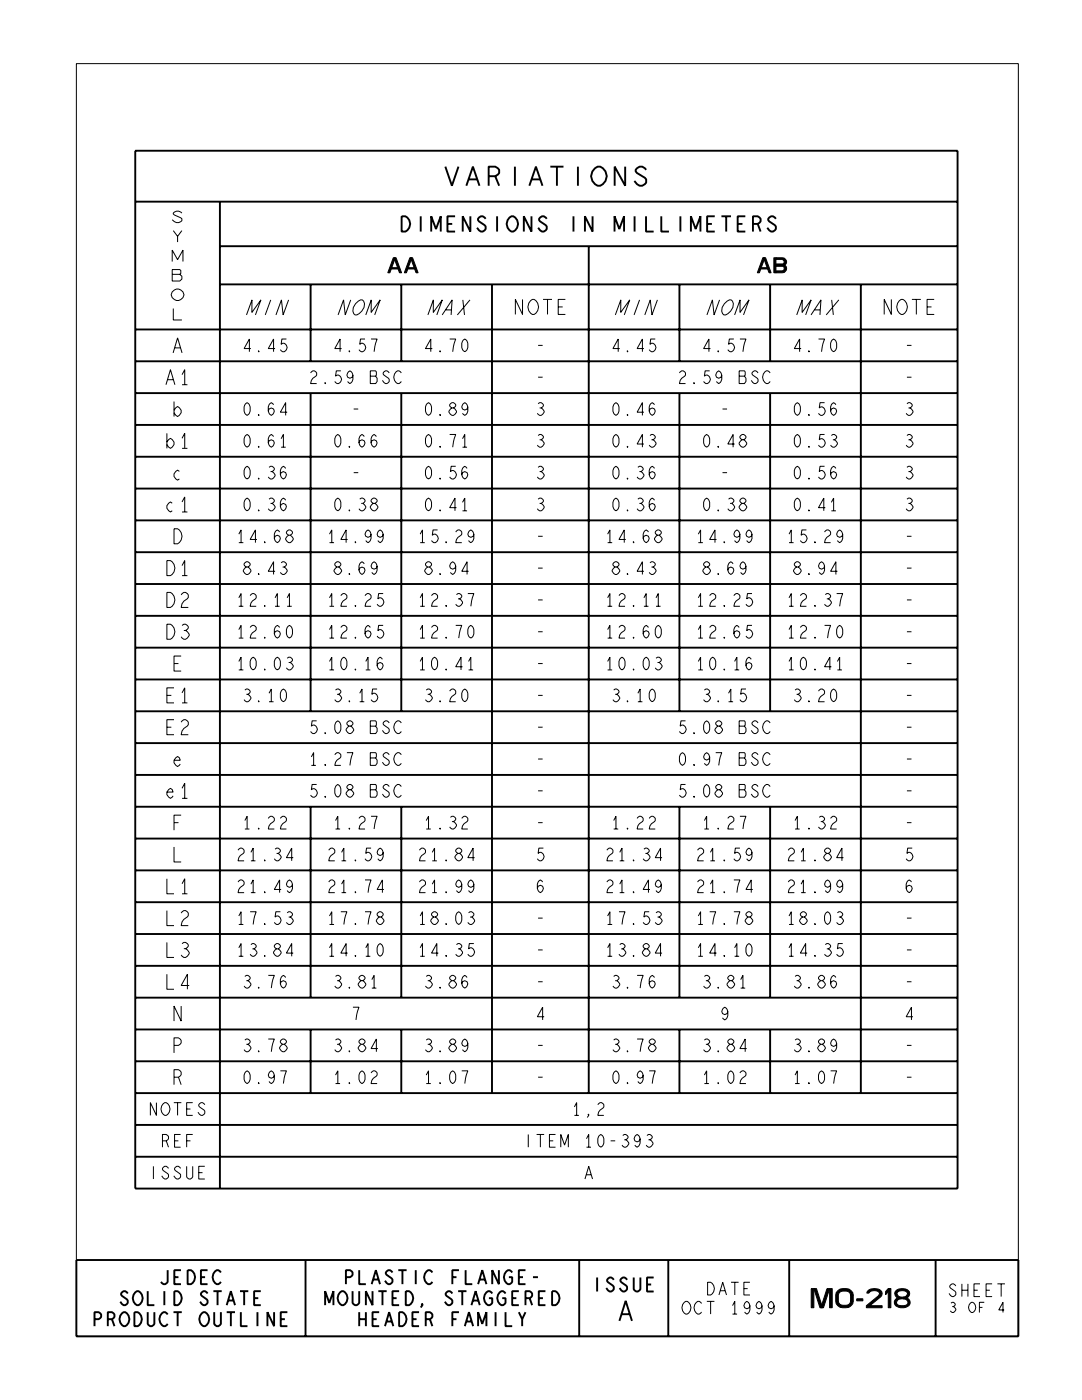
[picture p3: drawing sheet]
<svg xmlns="http://www.w3.org/2000/svg" width="216mm" height="279mm" viewBox="0 0 216 279" stroke-linecap="round" stroke-linejoin="round" font-family="sans-serif">
<g fill="none" stroke="#000" stroke-width=".38">
<path d="M27 30.1h164.1v207.1h-164.1zM88.9 33.3l1.3 3.8 1.3-3.8M93.1 37.1l1.3-3.8 1.3 3.8M93.6 35.8h1.5M97.5 35.2h1.3l.5-.4 .3-.3v-.6l-.8-.6h-1.3v3.8M98.8 35.2l.8 1.9M102.7 33.3v3.8M105.6 37.1l1.3-3.8 1.3 3.8M106.1 35.8h1.6M109.8 33.3h2.6M111.1 33.3v3.8M115.3 33.3v3.8"/>
<path d="M118.7 33.6l.5-.3a1.94 1.94 0 0 1 1.8 1.3 1.94 1.94 0 0 1-.7 2.2l-.5 .3a1.94 1.94 0 0 1-1.8-1.4 1.94 1.94 0 0 1 .7-2.1zM124.7 33.3v3.8l-2-3.8v3.8M128.9 33.9a1.09 1.09 0 0 0-1.1-.7 1.09 1.09 0 0 0-1 1l2.1 1.6a1.07 1.07 0 0 1-.5 1.2 1.07 1.07 0 0 1-1.3-.2l-.5-.7M27 40.2h164.1M43.9 49.1h147.2M43.9 56.8h147.2M43.9 40.2v197M62 56.8v15.3M80.1 56.8v15.3M80.1 43.2a1.53 1.53 0 0 1 1.8 1.5 1.53 1.53 0 0 1-1.8 1.5zM83.9 43.2v3M86 46.2v-3l1 2.5 .9-2.5v3"/>
<path d="M89.3 44.7h.9M90.8 43.2h-1.5v3h1.5M93.9 43.2v3l-1.6-3v3M96.9 43.7l-.6-.5a.78 .78 0 0 0-.9 .7l1.3 1 .2 .3v.5l-.6 .5h-.3l-.8-.7M98.2 56.8v161.4M99.2 43.2v3M101.7 43.4l.3-.2a1.57 1.57 0 0 1 1.4 1.1 1.57 1.57 0 0 1-.6 1.7l-.4 .2a1.57 1.57 0 0 1-1.3-1.1 1.57 1.57 0 0 1 .6-1.7zM106 43.2v3l-1.5-3v3M109.1 43.7l-.6-.5a.78 .78 0 0 0-.9 .7l1.3 1 .2 .3v.5l-.6 .5h-.4l-.7-.7M114.4 43.2v3M117.5 49.1v169.1M118.2 43.2v3l-1.5-3v3"/>
<path d="M122.6 46.2v-3l1 2.5 .9-2.5v3M126.6 43.2v3M128.9 43.2v3h1.5M132 43.2v3h1.5M135.6 56.8v15.3M135.8 43.2v3M137.9 46.2v-3l.9 2.5 1-2.5v3M141.1 44.7h1M142.6 43.2h-1.5v3h1.5M144 43.2h1.9M144.9 43.2v3M147.2 44.7h.9"/>
<path d="M148.7 43.2h-1.5v3h1.5M150.2 44.7h1l.4-.3 .2-.2v-.5l-.2-.3-.4-.2h-1v3M151.2 44.7l.6 1.5M153.7 56.8v15.3M154.8 43.7l-.6-.5a.78 .78 0 0 0-.9 .7l1.3 1 .2 .3v.5l-.6 .5h-.3l-.8-.7M171.8 56.8v161.4M27 65.8h164.1M27 72.1h164.1M27 78.5h164.1M62 78.5v63.5M80.1 78.5v63.5M135.6 78.5v63.5"/>
<path d="M153.7 78.5v63.5M27 84.8h164.1M27 91.2h164.1M27 97.5h164.1M27 103.9h164.1M27 110.2h164.1M27 116.6h164.1M27 122.9h164.1M27 129.3h164.1M27 135.6h164.1M27 142h164.1M27 148.3h164.1"/>
<path d="M27 154.7h164.1M27 161h164.1M27 167.4h164.1M27 173.7h164.1M62 161v38.1M80.1 161v38.1M135.6 161v38.1M153.7 161v38.1M27 180.1h164.1M27 186.4h164.1M27 192.8h164.1M27 199.1h164.1"/>
<path d="M27 205.5h164.1M27 211.8h164.1M27 218.2h164.1M62 205.5v12.7M80.1 205.5v12.7M135.6 205.5v12.7M153.7 205.5v12.7M27 224.5h164.1M27 230.9h164.1M15.2 251.5h188v15.2h-188zM25.5 258.2l-.5-.5a.7 .7 0 0 0-.8 .7l.5 .4a.94 .94 0 0 1 .6 1.4l-.3 .3h-.3l-.7-.7M27 257.9l.3-.2a1.42 1.42 0 0 1 1.2 1.4 1.42 1.42 0 0 1-1.2 1.4 1.6 1.6 0 0 1-.3-2.6z"/>
<path d="M29.5 257.7v2.8h1.3M32.8 257.7v2.8M33.5 253.5v2.3l-.5 .5h-.4l-.5-.5M34.8 257.7a1.27 1.27 0 0 1 1.5 1.4 1.27 1.27 0 0 1-1.5 1.4zM34.8 254.9h.8M36.1 253.5h-1.3v2.8h1.3M37.4 253.5a1.4 1.4 0 0 1 1.4 2.1l-.7 .7h-.7zM40.1 254.9h.8M41.4 253.5h-1.3v2.8h1.3M41.4 258.2l-.5-.5a.7 .7 0 0 0-.8 .7l.5 .4a.94 .94 0 0 1 .7 1.4l-.4 .3a1.05 1.05 0 0 1-1-.7M42.6 257.7h1.6M43.4 257.7v2.8"/>
<path d="M44.1 254l-.5-.5a1.42 1.42 0 0 0-1.2 1.4 1.42 1.42 0 0 0 1.2 1.4l.5-.5M45.6 259.5h1M47.9 257.7h1.6M48.7 257.7v2.8M50.7 259.1h.8M52 257.7h-1.3v2.8h1.3M61 251.5v15.2M67.9 257.9l.3-.2a1.42 1.42 0 0 1 1.2 1.4 1.42 1.42 0 0 1-1.2 1.4 1.6 1.6 0 0 1-.3-2.6zM69 254.9h.9l.3-.2 .1-.3v-.4l-.1-.3-.3-.2h-.9v2.8M70.3 257.7v2.3l.5 .5h.4l.5-.5v-2.3M71.7 253.5v2.8h1.3M74.2 256.3l.8-2.8 .8 2.8"/>
<path d="M74.3 257.7v2.8l-1.3-2.8v2.8M74.5 255.4h1M75.5 257.7h1.7M76.3 257.7v2.8M78.3 254l-.5-.5a.7 .7 0 0 0-.8 .7l.5 .5a.94 .94 0 0 1 .6 1.4l-.3 .2a1.05 1.05 0 0 1-1-.7M78.3 259.1h.8M79.5 253.5h1.6M79.6 257.7h-1.3v2.8h1.3M80.3 253.5v2.8M81 257.7a1.27 1.27 0 0 1 1.5 1.4 1.27 1.27 0 0 1-1.5 1.4zM83 253.5v2.8M86.3 254l-.5-.5a1.42 1.42 0 0 0-1.2 1.4 1.42 1.42 0 0 0 1.2 1.4l.5-.5"/>
<path d="M90.3 258.2l-.5-.5a.7 .7 0 0 0-.9 .7l.5 .4a.94 .94 0 0 1 .7 1.4l-.3 .3h-.4l-.6-.7M90.3 254.9h.8M91.4 257.7h1.7M91.6 253.5h-1.3v2.8M92.2 257.7v2.8M92.9 253.5v2.8h1.3M94.4 259.5h1M95.4 256.3l.8-2.8 .9 2.8M95.7 255.4h1M98.2 258.2l-.5-.5a1.42 1.42 0 0 0-1.2 1.4 1.42 1.42 0 0 0 1.2 1.4l.5-.5v-.9h-.6M99.5 253.5v2.8l-1.3-2.8v2.8M100.9 258.2l-.5-.5a1.42 1.42 0 0 0-1.2 1.4 1.42 1.42 0 0 0 1.2 1.4l.5-.5v-.9h-.7"/>
<path d="M102.2 254l-.5-.5a1.42 1.42 0 0 0-1.2 1.4 1.42 1.42 0 0 0 1.2 1.4l.5-.5v-.9h-.7M102.2 259.1h.8M103.5 257.7h-1.3v2.8h1.3M103.5 254.9h.9M104.9 253.5h-1.4v2.8h1.4M104.9 259.1h.8l.3-.3 .2-.2v-.4l-.2-.3-.3-.2h-.8v2.8M105.7 259.1l.5 1.4M106.3 254.9h1M107.5 259.1h.8M108.8 257.7h-1.3v2.8h1.3M110.2 257.7a1.27 1.27 0 0 1 1.5 1.4 1.27 1.27 0 0 1-1.5 1.4zM115.6 251.5v15.2"/>
<path d="M119.2 255v2.7M122.5 255.4l-.5-.4a.7 .7 0 0 0-.9 .7l.5 .4a.94 .94 0 0 1 .7 1.4l-.3 .2a1.05 1.05 0 0 1-1-.7M125.1 255.4l-.5-.4a.7 .7 0 0 0-.8 .7l.5 .4a.94 .94 0 0 1 .7 1.4l-.4 .2a1.05 1.05 0 0 1-1-.7M126.5 255v2.3l.4 .4h.4l.5-.4v-2.3M129.1 256.3h.8M130.4 255h-1.3v2.7h1.3M133.4 251.5v15.2M157.5 251.5v15.2M186.7 251.5v15.2M18.9 263.3h.8l.3-.3 .2-.2v-.5l-.2-.2-.3-.2h-.8v2.8M21.5 263.3h.8l.4-.3 .1-.2v-.5l-.1-.2-.4-.2h-.8v2.8M22.3 263.3l.5 1.4"/>
<path d="M24.3 262.1l.4-.2a1.42 1.42 0 0 1 1.1 1.4 1.42 1.42 0 0 1-1.1 1.4 1.6 1.6 0 0 1-.4-2.6zM26.8 261.9a1.27 1.27 0 0 1 1.5 1.4 1.27 1.27 0 0 1-1.5 1.4zM29.5 261.9v2.3l.5 .5h.3l.5-.5v-2.3M33.5 262.3l-.5-.4a1.42 1.42 0 0 0-1.2 1.4 1.42 1.42 0 0 0 1.2 1.4l.5-.5M34.6 261.9h1.7M35.4 261.9v2.8M40.3 262.1l.3-.2a1.42 1.42 0 0 1 1.2 1.4 1.42 1.42 0 0 1-1.2 1.4 1.6 1.6 0 0 1-.3-2.6zM42.7 261.9v2.3l.5 .5h.4l.5-.5v-2.3M45.2 260.5l.9-2.8 .8 2.8M45.2 261.9h1.7M46.1 261.9v2.8M48.1 261.9v2.8h1.3"/>
<path d="M51.4 261.9v2.8M54.7 261.9v2.8l-1.3-2.8v2.8M56 263.3h.8M57.3 261.9h-1.3v2.8h1.3M64.9 260.5v-2.8l.8 2.3 .8-2.3v2.8M71.7 263.3h1.3M71.7 261.9v2.8M73 261.9v2.8M74.3 263.3h.9M75.7 261.9h-1.4v2.8h1.4M76.8 264.7l.8-2.8 .9 2.8M77.2 263.7h.9"/>
<path d="M79.6 261.9a1.27 1.27 0 0 1 1.5 1.4 1.27 1.27 0 0 1-1.5 1.4zM82.3 263.3h.8M83.6 261.9h-1.3v2.8h1.3M84.3 260.5l-.2-.3h.2v.3l-.3 .4M84.9 263.3h.9l.3-.3 .2-.2v-.5l-.2-.2-.3-.2h-.9v2.8M85.8 263.3l.5 1.4M90.3 263.3h.8M91.6 261.9h-1.3v2.8M92.7 264.7l.9-2.8 .8 2.8M93.1 263.7h1M94.1 260.5l.8-2.8 .8 2.8M95.4 264.7v-2.8l.8 2.3 .9-2.3v2.8"/>
<path d="M98.9 261.9v2.8M100.9 261.9v2.8h1.3M103.5 261.9l.7 1.4v1.4M104.9 261.9l-.7 1.4M123.6 263.6l1.2-4 1.3 4M124.1 262.3h1.5"/>
</g>
<g fill="none" stroke="#000" stroke-width=".2">
<path d="M15.2 12.7h188v254h-188zM34.4 52.2v-2.3l1 1.9 1.1-1.9v2.3M34.4 53.8h1.5l.2 .2v.6l-.2 .2 .4 .3v.6l-.4 .4h-1.5zM34.4 58.3a1.22 1.22 0 0 1 1.6-.5 1.22 1.22 0 0 1 .5 1.6 1.22 1.22 0 0 1-1.6 .5 1.22 1.22 0 0 1-.5-1.6zM34.4 54.8h1.5M34.6 46l.8 1.2v1.1M36.3 42.5a.98 .98 0 0 0-1.7 .2l1.5 .8 .2 .2v.3a1.19 1.19 0 0 1-1.9-.1M36.3 46l-.9 1.2M54 59.8l-1.1 3M57.6 59.8l-1.1 3-.3-3-1.1 3M70 59.8l-1.1 3-.3-3-1.1 3M92.4 59.8l.3 3"/>
<path d="M93.8 59.8l-2.5 3M104.3 59.8v3l-1.5-3v3M108.4 59.8h1.7M109.2 59.8v3M112.8 59.8h-1.4v3h1.4M127.6 59.8l-1.1 3M131.2 59.8l-1.1 3-.3-3-1.1 3M143.6 59.8l-1.1 3-.3-3-1.1 3M165.9 59.8l.4 3M167.4 59.8l-2.5 3M177.9 59.8v3l-1.5-3v3M182 59.8h1.7"/>
<path d="M182.8 59.8v3M186.4 59.8h-1.4v3h1.4M33.1 76.8l.9-3 .9 3M33.5 75.8h1M34.5 70.4l.9-3 .9 3M34.6 61.6v2.3h1.7M34.9 69.4h1.1M36.3 74.8l.6-1v3M36.3 76.8h1.1M49.2 62.8l1.1-3v2.5l1.8-2.5-1.1 3M50.1 69.6h-1.4l1.1-1.9v2.5M51.6 70l.1 .2h-.1z"/>
<path d="M54.9 69.6h-1.4l1.1-1.9v2.5M57.2 67.7h-1l-.1 1 .3-.2a.85 .85 0 0 1 .9 .9 .85 .85 0 0 1-.9 .8l-.5-.4M62 74.4l.4-.4h.3l.5 .4a.98 .98 0 0 1-.8 1.1l-.3 .4-.1 .6h1.2M64.8 76.3l.2 .2h-.2zM68 74h-.9l-.1 1.1 .3-.2a.85 .85 0 0 1 .9 .8 .85 .85 0 0 1-.9 .8l-.5-.4M68.2 69.6h-1.4l1.1-1.9v2.5M69.7 70l.1 .2h-.1zM70.4 74.9l-.1 .4-.5 .2-.4-.2a.92 .92 0 0 1 .4-1.3l.3 .2a1.61 1.61 0 0 1-.3 2.3l-.4-.4M71 60.6a1.78 1.78 0 0 1 1.3-.8l.3 .3a2.11 2.11 0 0 1-1.8 2.7 1.32 1.32 0 0 1-.3-1.5zM72.8 67.7h-.9l-.1 1 .3-.2a.85 .85 0 0 1 .9 .9 .85 .85 0 0 1-.9 .8l-.5-.4M73 62.8l1.1-3v2.5l1.8-2.5-1.1 3M73.9 74h1l.2 .2v.7l-.2 .2 .3 .4v.6l-.3 .4h-1z"/>
<path d="M73.9 75.1h1M74 67.7h1.2l-.6 2.5M77.7 74.4l-.5-.4a.63 .63 0 0 0-.7 .6l1 .9 .2 .6-.5 .4h-.3l-.6-.6M80.1 74.4l-.5-.4a1.29 1.29 0 0 0-1 1.3 1.29 1.29 0 0 0 1 1.2l.5-.4M85.4 62.8l1.1-3v2.5l1.8-2.5-1.1 3M86.3 69.6h-1.4l1.1-1.9v2.5M87.8 70l.1 .2h-.1zM88.2 62.8l2-3-.2 3M89 61.8h1M89.7 67.7h1.2l-.6 2.5M92.4 67.9l.3-.2 .3 .2a1.61 1.61 0 0 1-.3 2.3l-.3-.2a1.76 1.76 0 0 1 0-2.1zM105.9 60l.3-.2a1.52 1.52 0 0 1 .9 2.5l-.5 .5a1.52 1.52 0 0 1-.9-2.5z"/>
<path d="M107.4 68.9h.9M107.4 75.3h.9M111.4 61.3h.9M122.8 62.8l1.1-3v2.5l1.8-2.5-1.1 3M123.7 69.6h-1.4l1.1-1.9v2.5M125.2 70l.1 .2h-.1zM128.5 69.6h-1.4l1.1-1.9v2.5M130.7 67.7h-.9l-.1 1 .3-.2a.85 .85 0 0 1 .9 .9 .85 .85 0 0 1-.9 .8l-.5-.4M135.6 74.4l.4-.4h.3l.5 .4a.98 .98 0 0 1-.8 1.1l-.3 .4-.1 .6h1.2M138.4 76.3l.2 .2h-.2zM141.6 74h-.9l-.1 1.1 .3-.2a.85 .85 0 0 1 .9 .8 .85 .85 0 0 1-.9 .8l-.5-.4M141.8 69.6h-1.4l1.1-1.9v2.5"/>
<path d="M143.3 70l.1 .2h-.1zM144 74.9l-.1 .4-.5 .2-.4-.2a.92 .92 0 0 1 .4-1.3l.3 .2a1.61 1.61 0 0 1-.3 2.3l-.4-.4M144.6 60.6a1.78 1.78 0 0 1 1.3-.8l.3 .3a2.11 2.11 0 0 1-1.8 2.7 1.32 1.32 0 0 1-.3-1.5zM146.4 67.7h-.9l-.1 1 .3-.2a.85 .85 0 0 1 .9 .9 .85 .85 0 0 1-.9 .8l-.5-.4M146.6 62.8l1.1-3v2.5l1.8-2.5-1.1 3M147.5 74h1l.2 .2v.7l-.2 .2 .3 .4v.6l-.3 .4h-1zM147.5 75.1h1M147.6 67.7h1.2l-.6 2.5M151.3 74.4l-.5-.4a.63 .63 0 0 0-.7 .6l1 .9 .2 .6-.5 .4h-.3l-.6-.6M153.7 74.4l-.5-.4a1.29 1.29 0 0 0-1.1 1.3 1.29 1.29 0 0 0 1.1 1.2l.5-.4M159 62.8l1.1-3v2.5l1.8-2.5-1.1 3M159.9 69.6h-1.4l1.1-1.9v2.5"/>
<path d="M161.4 70l.1 .2h-.1zM161.8 62.8l2-3-.2 3M162.6 61.8h1M163.3 67.7h1.2l-.6 2.5M166 67.9l.3-.2 .3 .2a1.61 1.61 0 0 1-.3 2.3l-.3-.2a1.76 1.76 0 0 1 0-2.1zM179.5 60l.3-.2a1.52 1.52 0 0 1 .9 2.5l-.5 .5a1.52 1.52 0 0 1-1.1-2.3zM181 68.9h.9M181 75.3h.9M185 61.3h.9M33.3 88.2l.7-.7 .7 .7v.5l-.7 .8-.7-.8M33.3 86.5v3M34.7 81.9l.7-.8 .7 .8v.5l-.7 .7-.7-.7"/>
<path d="M34.7 80.1v3M35.8 94.1l-.4-.3-.7 .8v.5l.4 .5 .3 .2 .4-.2M36.3 87.5l.6-1v3M36.3 89.5h1.1M49 80.6l.3-.2 .3 .2a1.61 1.61 0 0 1-.3 2.3l-.3-.2a1.76 1.76 0 0 1 0-2.1zM49 86.9l.3-.2 .3 .2a1.61 1.61 0 0 1-.3 2.3l-.3-.2a1.76 1.76 0 0 1 0-2.1zM49 93.3l.3-.2 .3 .2a1.61 1.61 0 0 1-.3 2.3l-.3-.2a1.76 1.76 0 0 1 0-2.1zM49 99.6l.3-.2 .3 .2a1.61 1.61 0 0 1-.3 2.3l-.3-.2a1.76 1.76 0 0 1 0-2.1zM51.6 82.7l.1 .2h-.1zM51.6 89l.1 .2h-.1zM51.6 95.4l.1 .2h-.1zM53.7 93.3l.3-.2a.63 .63 0 0 1 .7 .6l-.4 .4a.71 .71 0 0 1 .4 1.1 .71 .71 0 0 1-1.2 0"/>
<path d="M53.7 99.6l.3-.2a.63 .63 0 0 1 .7 .6l-.4 .5 .6 .6v.2a.71 .71 0 0 1-.6 .6 .71 .71 0 0 1-.8-.4M54 94.1h.3M54.6 80.8l-.5-.4-.3 .2a1.61 1.61 0 0 0 .3 2.3 .92 .92 0 0 0 .5-1.3l-.5-.2-.4 .2-.2 .5M54.6 87.1l-.5-.4-.3 .2a1.61 1.61 0 0 0 .3 2.3 .92 .92 0 0 0 .5-1.2l-.5-.2-.4 .2-.2 .4M56.1 87.6l.4-.9v2.5M56.1 89.2h.9M57 93.5l-.5-.4-.3 .2a1.61 1.61 0 0 0 .3 2.3 .92 .92 0 0 0 .5-1.3l-.5-.2-.4 .2-.2 .5M57 99.8l-.5-.4-.3 .2a1.61 1.61 0 0 0 .3 2.3 .92 .92 0 0 0 .5-1.2l-.5-.2-.4 .2-.2 .4M57.3 82.3h-1.4l1.1-1.9v2.5M67.1 86.9l.3-.2 .3 .2a1.61 1.61 0 0 1-.3 2.3l-.3-.2a1.76 1.76 0 0 1 0-2.1zM67.1 99.6l.3-.2 .3 .2a1.61 1.61 0 0 1-.3 2.3l-.3-.2a1.76 1.76 0 0 1 0-2.1zM69.7 89l.1 .2h-.1z"/>
<path d="M70.6 81.6h.9M70.6 94.3h.9M71.8 99.6l.3-.2a.63 .63 0 0 1 .7 .6l-.4 .5 .6 .6v.2a.71 .71 0 0 1-.6 .6 .71 .71 0 0 1-.8-.4M72.7 87.1l-.5-.4-.3 .2a1.61 1.61 0 0 0 .3 2.3 .92 .92 0 0 0 .5-1.2l-.5-.2-.4 .2-.2 .4M75.1 87.1l-.5-.4-.3 .2a1.61 1.61 0 0 0 .3 2.3 .92 .92 0 0 0 .5-1.2l-.5-.2-.4 .2-.2 .4M85.2 80.6l.3-.2 .3 .2a1.61 1.61 0 0 1-.3 2.3l-.3-.2a1.76 1.76 0 0 1 0-2.1zM85.2 86.9l.3-.2 .3 .2a1.61 1.61 0 0 1-.3 2.3l-.3-.2a1.76 1.76 0 0 1 0-2.1zM85.2 93.3l.3-.2 .3 .2a1.61 1.61 0 0 1-.3 2.3l-.3-.2a1.76 1.76 0 0 1 0-2.1zM85.2 99.6l.3-.2 .3 .2a1.61 1.61 0 0 1-.3 2.3l-.3-.2a1.76 1.76 0 0 1 0-2.1zM87.8 82.7l.1 .2h-.1zM87.8 89l.1 .2h-.1zM87.8 95.4l.1 .2h-.1z"/>
<path d="M89.7 86.7h1.2l-.6 2.5M90.2 81.4l-.5-.4a.63 .63 0 0 1 .8-.6l.4 .4v.2l-.4 .4M90.9 93.1h-.9l-.1 1 .3-.2a.85 .85 0 0 1 .9 .9 .85 .85 0 0 1-.9 .8l-.5-.4M92.3 87.6l.4-.9v2.5M92.3 89.2h.9M93.2 93.5l-.5-.4-.3 .2a1.61 1.61 0 0 0 .3 2.3 .92 .92 0 0 0 .5-1.3l-.5-.2-.4 .2-.2 .5M93.3 81.2l-.1 .4-.5 .2-.4-.2a.92 .92 0 0 1 .4-1.2l.3 .2a1.61 1.61 0 0 1-.3 2.3l-.4-.4M107.4 80.6l.3-.2a.63 .63 0 0 1 .7 .6l-.4 .4 .6 .7a.87 .87 0 0 1-.9 .8l-.5-.4M107.4 86.9l.3-.2a.63 .63 0 0 1 .7 .6l-.4 .5a.71 .71 0 0 1 .4 1.1 .71 .71 0 0 1-1.2-.1M107.4 93.3l.3-.2a.63 .63 0 0 1 .7 .6l-.4 .4a.71 .71 0 0 1 .4 1.1 .71 .71 0 0 1-1.2 0M107.4 99.6l.3-.2a.63 .63 0 0 1 .7 .6l-.4 .5 .6 .6v.2a.71 .71 0 0 1-.6 .6 .71 .71 0 0 1-.8-.4M107.7 81.4h.3"/>
<path d="M107.7 87.8h.3M107.7 94.1h.3M122.6 80.6l.3-.2 .3 .2a1.61 1.61 0 0 1-.3 2.3l-.3-.2a1.76 1.76 0 0 1 0-2.1zM122.6 86.9l.3-.2 .3 .2a1.61 1.61 0 0 1-.3 2.3l-.3-.2a1.76 1.76 0 0 1 0-2.1zM122.6 93.3l.3-.2 .3 .2a1.61 1.61 0 0 1-.3 2.3l-.3-.2a1.76 1.76 0 0 1 0-2.1zM122.6 99.6l.3-.2 .3 .2a1.61 1.61 0 0 1-.3 2.3l-.3-.2a1.76 1.76 0 0 1 0-2.1zM125.2 82.7l.1 .2h-.1zM125.2 89l.1 .2h-.1zM125.2 95.4l.1 .2h-.1zM127.3 93.3l.3-.2a.63 .63 0 0 1 .7 .6l-.4 .4a.71 .71 0 0 1 .4 1.1 .71 .71 0 0 1-1.2 0M127.3 99.6l.3-.2a.63 .63 0 0 1 .7 .6l-.4 .5 .6 .6v.2a.71 .71 0 0 1-.6 .6 .71 .71 0 0 1-.8-.4M127.6 94.1h.3"/>
<path d="M128.5 82.3h-1.4l1.1-1.9v2.5M128.5 88.6h-1.4l1.1-1.9v2.5M129.7 86.9l.3-.2a.63 .63 0 0 1 .7 .6l-.4 .5a.71 .71 0 0 1 .4 1.1 .71 .71 0 0 1-1.2-.1M130 87.8h.3M130.6 80.8l-.5-.4-.3 .2a1.61 1.61 0 0 0 .3 2.3 .92 .92 0 0 0 .5-1.3l-.5-.2-.4 .2-.2 .5M130.6 93.5l-.5-.4-.3 .2a1.61 1.61 0 0 0 .3 2.3 .92 .92 0 0 0 .5-1.3l-.5-.2-.4 .2-.2 .5M130.6 99.8l-.5-.4-.3 .2a1.61 1.61 0 0 0 .3 2.3 .92 .92 0 0 0 .5-1.2l-.5-.2-.4 .2-.2 .4M140.7 86.9l.3-.2 .3 .2a1.61 1.61 0 0 1-.3 2.3l-.3-.2a1.76 1.76 0 0 1 0-2.1zM140.7 99.6l.3-.2 .3 .2a1.61 1.61 0 0 1-.3 2.3l-.3-.2a1.76 1.76 0 0 1 0-2.1zM143.3 89l.1 .2h-.1zM144.2 81.6h.9M144.2 94.3h.9"/>
<path d="M145.4 99.6l.3-.2a.63 .63 0 0 1 .7 .6l-.4 .5 .6 .6v.2a.71 .71 0 0 1-.6 .6 .71 .71 0 0 1-.8-.4M146.6 88.6h-1.4l1.1-1.9v2.5M148.1 87.8l-.5-.5a.63 .63 0 0 1 .8-.6l.4 .4v.2l-.4 .5M158.8 80.6l.3-.2 .3 .2a1.61 1.61 0 0 1-.3 2.3l-.3-.2a1.76 1.76 0 0 1 0-2.1zM158.8 86.9l.3-.2 .3 .2a1.61 1.61 0 0 1-.3 2.3l-.3-.2a1.76 1.76 0 0 1 0-2.1zM158.8 93.3l.3-.2 .3 .2a1.61 1.61 0 0 1-.3 2.3l-.3-.2a1.76 1.76 0 0 1 0-2.1zM158.8 99.6l.3-.2 .3 .2a1.61 1.61 0 0 1-.3 2.3l-.3-.2a1.76 1.76 0 0 1 0-2.1zM161.4 82.7l.1 .2h-.1zM161.4 89l.1 .2h-.1zM161.4 95.4l.1 .2h-.1zM164.5 80.4h-.9l-.1 1 .3-.2a.85 .85 0 0 1 .9 .9 .85 .85 0 0 1-.9 .8l-.5-.4M164.5 86.7h-.9l-.1 1.1 .3-.2a.85 .85 0 0 1 .9 .8 .85 .85 0 0 1-.9 .8l-.5-.4"/>
<path d="M164.5 93.1h-.9l-.1 1 .3-.2a.85 .85 0 0 1 .9 .9 .85 .85 0 0 1-.9 .8l-.5-.4M165.9 86.9l.3-.2a.63 .63 0 0 1 .7 .6l-.4 .5a.71 .71 0 0 1 .4 1.1 .71 .71 0 0 1-1.2-.1M166.2 87.8h.3M166.8 80.8l-.5-.4-.3 .2a1.61 1.61 0 0 0 .3 2.3 .92 .92 0 0 0 .5-1.3l-.5-.2-.4 .2-.2 .5M166.8 93.5l-.5-.4-.3 .2a1.61 1.61 0 0 0 .3 2.3 .92 .92 0 0 0 .5-1.3l-.5-.2-.4 .2-.2 .5M181 80.6l.3-.2a.63 .63 0 0 1 .7 .6l-.4 .4 .6 .7a.87 .87 0 0 1-.9 .8l-.5-.4M181 86.9l.3-.2a.63 .63 0 0 1 .7 .6l-.4 .5a.71 .71 0 0 1 .4 1.1 .71 .71 0 0 1-1.2-.1M181 93.3l.3-.2a.63 .63 0 0 1 .7 .6l-.4 .4a.71 .71 0 0 1 .4 1.1 .71 .71 0 0 1-1.2 0M181 99.6l.3-.2a.63 .63 0 0 1 .7 .6l-.4 .5 .6 .6v.2a.71 .71 0 0 1-.6 .6 .71 .71 0 0 1-.8-.4M181.3 81.4h.3M181.3 87.8h.3M181.3 94.1h.3"/>
<path d="M33.3 111.9a1.36 1.36 0 0 1 1.6 1.5 1.9 1.9 0 0 1-.9 1.5h-.7zM33.3 118.2a1.36 1.36 0 0 1 1.6 1.5 1.9 1.9 0 0 1-.9 1.5h-.7zM34.4 100.4l-.4-.2-.7 .7v.5l.4 .5 .3 .3 .4-.3M34.7 105.5a1.45 1.45 0 0 1 1.5 .7 1.45 1.45 0 0 1-.1 1.6l-.7 .7h-.7zM36.1 118.7l.6-.5h.3l.6 .5a1.16 1.16 0 0 1-.9 1.3l-.4 .5-.2 .7h1.5M36.3 100.2l.6-1v3M36.3 112.9l.6-1v3M36.3 102.2h1.1M36.3 114.9h1.1M47.7 106.6l.4-.8v2.5M47.7 119.3l.4-.8v2.5M47.7 108.3h.9"/>
<path d="M49.2 113.2l-.5-.5a.63 .63 0 0 1 .8-.6l.4 .4v.2l-.4 .5M49.9 118.9l.5-.4h.3l.4 .4a.98 .98 0 0 1-.7 1l-.3 .5-.2 .6h1.2M51.3 107.7h-1.4l1.1-1.9v2.5M51.6 101.7l.1 .2h-.1zM51.6 114.4l.1 .2h-.1zM52.8 108.1l.1 .2h-.1zM54 100.5h.3M54.9 114h-1.4l1.1-1.9v2.5M54.9 119.3l.4-.8v2.5M55.8 106.2l-.5-.4-.3 .2a1.61 1.61 0 0 0 .3 2.3 .92 .92 0 0 0 .5-1.3l-.5-.2-.4 .2-.2 .5M56.1 112.3l.3-.2a.63 .63 0 0 1 .8 .6l-.5 .5 .6 .6a.87 .87 0 0 1-.9 .8l-.5-.4M56.4 113.2h.3"/>
<path d="M57.3 119.3l.5-.8v2.5M57.6 106.8l-.4-.4a.63 .63 0 0 1 .7-.6l.5 .4v.2l-.5 .4M65.7 106.6l.5-.8v2.5M65.7 119.3l.5-.8v2.5M65.7 108.3h1M67.3 113.2l-.5-.5a.63 .63 0 0 1 .8-.6l.4 .4v.2l-.4 .5M68 118.9l.5-.4h.3l.4 .4a.98 .98 0 0 1-.7 1l-.3 .5-.2 .6h1.2M69.4 107.7h-1.4l1.1-1.9v2.5M69.7 101.7l.1 .2h-.1zM69.7 114.4l.1 .2h-.1zM70.9 108.1l.1 .2h-.1zM72.1 100.5h.3"/>
<path d="M72.7 112.5l-.5-.4-.3 .2a1.61 1.61 0 0 0 .3 2.3 .92 .92 0 0 0 .5-1.2l-.5-.2-.4 .2-.2 .4M72.8 118.9l.5-.4h.3l.4 .4a.98 .98 0 0 1-.7 1l-.3 .5-.2 .6h1.2M74 106.6l-.1 .4-.5 .2-.4-.2a.92 .92 0 0 1 .4-1.2l.3 .2a1.61 1.61 0 0 1-.3 2.3l-.4-.4M74.5 100.5l-.5-.5a.63 .63 0 0 1 .8-.6l.4 .4v.2l-.4 .5M75.2 113l-.1 .4-.5 .2-.4-.2a.92 .92 0 0 1 .4-1.3l.3 .2a1.61 1.61 0 0 1-.3 2.3l-.4-.4M76.5 106.6l-.2 .4-.4 .2-.5-.2a.92 .92 0 0 1 .5-1.2l.3 .2a1.61 1.61 0 0 1-.3 2.3l-.5-.4M76.5 118.5h-.9l-.2 1 .3-.2a.85 .85 0 0 1 .9 .9 .85 .85 0 0 1-.9 .8l-.5-.4M83.8 106.6l.5-.8v2.5M83.8 119.3l.5-.8v2.5M83.8 108.3h1M85.4 113.2l-.5-.5a.63 .63 0 0 1 .8-.6l.4 .4v.2l-.4 .5M86.1 118.9l.5-.4h.3l.4 .4a.98 .98 0 0 1-.7 1l-.3 .5-.2 .6h1.2"/>
<path d="M87.3 105.8h-.9l-.1 1 .3-.2a.85 .85 0 0 1 .9 .9 .85 .85 0 0 1-.9 .8l-.5-.4M87.8 101.7l.1 .2h-.1zM87.8 114.4l.1 .2h-.1zM89 108.1l.1 .2h-.1zM90.9 106.2l.5-.4h.3l.4 .4a.98 .98 0 0 1-.7 1l-.3 .5-.2 .6h1.2M90.9 113l-.1 .4-.5 .2-.4-.2a.92 .92 0 0 1 .4-1.3l.3 .2a1.61 1.61 0 0 1-.3 2.3l-.4-.4M91.1 101.3h-1.4l1.1-1.9v2.5M91.1 118.7l.3-.2a.63 .63 0 0 1 .7 .6l-.4 .4 .6 .7a.87 .87 0 0 1-.9 .8l-.5-.4M91.4 119.5h.3M92.3 100.3l.4-.9v2.5M92.3 101.9h.9M93.3 118.5h1.3l-.6 2.5"/>
<path d="M93.5 114h-1.4l1.1-1.9v2.5M94.6 106.6l-.2 .4-.4 .2-.5-.2a.92 .92 0 0 1 .5-1.2l.3 .2a1.61 1.61 0 0 1-.3 2.3l-.5-.4M107.4 107h.9M107.4 113.4h.9M107.4 119.7h.9M107.7 100.5h.3M121.2 106.6l.5-.8v2.5M121.2 119.3l.5-.8v2.5M121.2 108.3h1M122.8 113.2l-.5-.5a.63 .63 0 0 1 .8-.6l.4 .4v.2l-.4 .5M123.5 118.9l.5-.4h.3l.4 .4a.98 .98 0 0 1-.7 1l-.3 .5-.2 .6h1.2M124.9 107.7h-1.4l1.1-1.9v2.5"/>
<path d="M125.2 101.7l.1 .2h-.1zM125.2 114.4l.1 .2h-.1zM126.4 108.1l.1 .2h-.1zM127.6 100.5h.3M128.5 114h-1.4l1.1-1.9v2.5M128.5 119.3l.4-.8v2.5M129.4 106.2l-.5-.4-.3 .2a1.61 1.61 0 0 0 .3 2.3 .92 .92 0 0 0 .5-1.3l-.5-.2-.4 .2-.2 .5M129.7 112.3l.3-.2a.63 .63 0 0 1 .7 .6l-.4 .5 .6 .6a.87 .87 0 0 1-.9 .8l-.5-.4M130 113.2h.3M130.9 119.3l.5-.8v2.5M131.2 106.8l-.5-.4a.63 .63 0 0 1 .8-.6l.5 .4v.2l-.5 .4M139.3 106.6l.5-.8v2.5"/>
<path d="M139.3 119.3l.5-.8v2.5M139.3 108.3h.9M140.9 113.2l-.5-.5a.63 .63 0 0 1 .8-.6l.4 .4v.2l-.4 .5M141.6 118.9l.5-.4h.3l.4 .4a.98 .98 0 0 1-.7 1l-.3 .5-.2 .6h1.2M143 107.7h-1.4l1.1-1.9v2.5M143.3 101.7l.1 .2h-.1zM143.3 114.4l.1 .2h-.1zM144.5 108.1l.1 .2h-.1zM145.7 100.5h.3M146.3 112.5l-.5-.4-.3 .2a1.61 1.61 0 0 0 .3 2.3 .92 .92 0 0 0 .5-1.2l-.5-.2-.4 .2-.2 .4M146.4 118.9l.5-.4h.3l.4 .4a.98 .98 0 0 1-.7 1l-.3 .5-.2 .6h1.2M147.6 106.6l-.1 .4-.5 .2-.4-.2a.92 .92 0 0 1 .4-1.2l.3 .2a1.61 1.61 0 0 1-.3 2.3l-.4-.4"/>
<path d="M148.1 100.5l-.5-.5a.63 .63 0 0 1 .8-.6l.4 .4v.2l-.4 .5M148.8 113l-.1 .4-.5 .2-.4-.2a.92 .92 0 0 1 .4-1.3l.3 .2a1.61 1.61 0 0 1-.3 2.3l-.4-.4M150.1 106.6l-.2 .4-.5 .2-.4-.2a.92 .92 0 0 1 .4-1.2l.4 .2a1.61 1.61 0 0 1-.4 2.3l-.4-.4M150.1 118.5h-1l-.1 1 .3-.2a.85 .85 0 0 1 .9 .9 .85 .85 0 0 1-.9 .8l-.5-.4M157.4 106.6l.5-.8v2.5M157.4 119.3l.5-.8v2.5M157.4 108.3h.9M159 113.2l-.5-.5a.63 .63 0 0 1 .8-.6l.4 .4v.2l-.4 .5M159.7 118.9l.5-.4h.3l.4 .4a.98 .98 0 0 1-.7 1l-.3 .5-.2 .6h1.2M160.9 105.8h-.9l-.1 1 .3-.2a.85 .85 0 0 1 .9 .9 .85 .85 0 0 1-.9 .8l-.5-.4M161.4 101.7l.1 .2h-.1zM161.4 114.4l.1 .2h-.1z"/>
<path d="M162.6 108.1l.1 .2h-.1zM164.5 106.2l.5-.4h.3l.4 .4a.98 .98 0 0 1-.7 1l-.3 .5-.2 .6h1.2M164.5 113l-.1 .4-.5 .2-.4-.2a.92 .92 0 0 1 .4-1.3l.3 .2a1.61 1.61 0 0 1-.3 2.3l-.4-.4M164.7 101.3h-1.4l1.1-1.9v2.5M164.7 118.7l.3-.2a.63 .63 0 0 1 .7 .6l-.4 .4 .6 .7a.87 .87 0 0 1-.9 .8l-.5-.4M165 119.5h.3M165.9 100.3l.4-.9v2.5M165.9 101.9h.9M166.9 118.5h1.2l-.6 2.5M167.1 114h-1.4l1.1-1.9v2.5M168.1 106.6l-.1 .4-.5 .2-.4-.2a.92 .92 0 0 1 .4-1.2l.3 .2a1.61 1.61 0 0 1-.3 2.3l-.4-.4M181 107h.9"/>
<path d="M181 113.4h.9M181 119.7h.9M181.3 100.5h.3M33.3 124.6a1.36 1.36 0 0 1 1.6 1.5 1.9 1.9 0 0 1-.9 1.5h-.7zM33.3 138.8h.9M34.7 137.3h-1.4v3h1.4M34.7 132.4h.9M36.1 130.9h-1.4v3h1.4M36.3 124.8l.4-.2a.75 .75 0 0 1 .9 .7l-.6 .5a.89 .89 0 0 1 .7 1.1 .89 .89 0 0 1-1 .7l-.6-.5M36.3 138.3l.6-1v3M36.7 125.8h.3M47.7 125.7l.4-.9v2.5"/>
<path d="M47.7 132l.4-.8v2.5M47.7 121h.9M47.7 127.3h.9M47.7 133.7h.9M48.9 137.7l.3-.2a.63 .63 0 0 1 .7 .6l-.4 .5 .6 .6a.87 .87 0 0 1-.9 .8l-.5-.4M49.2 138.6h.3M49.9 125.2l.5-.4h.3l.4 .4a.98 .98 0 0 1-.7 1.1l-.3 .4-.2 .6h1.2M50.2 131.4l.3-.2 .3 .2a1.61 1.61 0 0 1-.3 2.3l-.3-.2a1.76 1.76 0 0 1 0-2.1zM51.6 139.8l.1 .2h-.1zM52.8 120.8l.1 .2h-.1zM52.8 127.1l.1 .2h-.1zM52.8 133.5l.1 .2h-.1z"/>
<path d="M53.7 138.4l.4-.9v2.5M54.9 121h.9M55 131.4l.3-.2 .3 .2a1.61 1.61 0 0 1-.3 2.3l-.3-.2a1.76 1.76 0 0 1 0-2.1zM55.8 125.2l-.5-.4-.3 .2a1.61 1.61 0 0 0 .3 2.3 .92 .92 0 0 0 .5-1.2l-.5-.2-.4 .2-.2 .4M56.2 137.7l.3-.2 .4 .2a1.61 1.61 0 0 1-.4 2.3l-.3-.2a1.76 1.76 0 0 1 0-2.1zM57.3 131.4l.3-.2a.63 .63 0 0 1 .8 .6l-.5 .4 .6 .7a.87 .87 0 0 1-.9 .8l-.4-.4M57.3 121h.9M57.5 125l.3-.2 .3 .2a1.61 1.61 0 0 1-.3 2.3l-.3-.2a1.76 1.76 0 0 1 0-2.1zM57.6 132.2h.3M65.7 125.7l.5-.9v2.5M65.7 132l.5-.8v2.5M65.7 121h1"/>
<path d="M65.7 127.3h1M65.7 133.7h1M67 137.7l.3-.2a.63 .63 0 0 1 .7 .6l-.4 .5 .6 .6a.87 .87 0 0 1-.9 .8l-.5-.4M67.3 138.6h.3M68 125.2l.5-.4h.3l.4 .4a.98 .98 0 0 1-.7 1.1l-.3 .4-.2 .6h1.2M68.3 131.4l.3-.2 .3 .2a1.61 1.61 0 0 1-.3 2.3l-.3-.2a1.76 1.76 0 0 1 0-2.1zM69.7 139.8l.1 .2h-.1zM70.9 120.8l.1 .2h-.1zM70.9 127.1l.1 .2h-.1zM70.9 133.5l.1 .2h-.1zM71.8 138.4l.4-.9v2.5M73 132l.4-.8v2.5"/>
<path d="M73 133.7h.9M73.9 125.2l-.5-.4-.3 .2a1.61 1.61 0 0 0 .3 2.3 .92 .92 0 0 0 .5-1.2l-.5-.2-.4 .2-.2 .4M75.2 137.5h-.9l-.1 1.1 .3-.2a.85 .85 0 0 1 .9 .8 .85 .85 0 0 1-.9 .8l-.5-.4M76.3 131.6l-.4-.4-.3 .2a1.61 1.61 0 0 0 .3 2.3 .92 .92 0 0 0 .4-1.3l-.4-.2-.5 .2-.2 .5M76.5 124.8h-.9l-.2 1.1 .3-.2a.85 .85 0 0 1 .9 .8 .85 .85 0 0 1-.9 .8l-.5-.4M83.8 125.7l.5-.9v2.5M83.8 132l.5-.8v2.5M83.8 121h1M83.8 127.3h1M83.8 133.7h1M85.1 137.7l.3-.2a.63 .63 0 0 1 .7 .6l-.4 .5 .6 .6a.87 .87 0 0 1-.9 .8l-.5-.4M85.4 138.6h.3"/>
<path d="M86.1 125.2l.5-.4h.3l.4 .4a.98 .98 0 0 1-.7 1.1l-.3 .4-.2 .6h1.2M86.4 131.4l.3-.2 .3 .2a1.61 1.61 0 0 1-.3 2.3l-.3-.2a1.76 1.76 0 0 1 0-2.1zM87.8 139.8l.1 .2h-.1zM89 120.8l.1 .2h-.1zM89 127.1l.1 .2h-.1zM89 133.5l.1 .2h-.1zM89.7 137.9l.5-.4h.3l.4 .4a.98 .98 0 0 1-.7 1.1l-.3 .4-.2 .6h1.2M90.9 124.8h1.2l-.6 2.5M92.3 133.1h-1.4l1.1-1.9v2.5M92.4 137.7l.3-.2 .3 .2a1.61 1.61 0 0 1-.3 2.3l-.3-.2a1.76 1.76 0 0 1 0-2.1zM93.5 132l.5-.8v2.5M93.5 133.7h.9"/>
<path d="M93.6 125l.4-.2 .3 .2a1.61 1.61 0 0 1-.3 2.3l-.4-.2a1.76 1.76 0 0 1 0-2.1zM107.4 126.1h.9M107.4 132.4h.9M107.4 138.8h.9M121.2 125.7l.5-.9v2.5M121.2 132l.5-.8v2.5M121.2 121h1M121.2 127.3h1M121.2 133.7h1M122.5 137.7l.3-.2a.63 .63 0 0 1 .7 .6l-.4 .5 .6 .6a.87 .87 0 0 1-.9 .8l-.5-.4M122.8 138.6h.3M123.5 125.2l.5-.4h.3l.4 .4a.98 .98 0 0 1-.7 1.1l-.3 .4-.2 .6h1.2"/>
<path d="M123.8 131.4l.3-.2 .3 .2a1.61 1.61 0 0 1-.3 2.3l-.3-.2a1.76 1.76 0 0 1 0-2.1zM125.2 139.8l.1 .2h-.1zM126.4 120.8l.1 .2h-.1zM126.4 127.1l.1 .2h-.1zM126.4 133.5l.1 .2h-.1zM127.3 138.4l.4-.9v2.5M128.5 121h.9M128.6 131.4l.3-.2 .3 .2a1.61 1.61 0 0 1-.3 2.3l-.3-.2a1.76 1.76 0 0 1 0-2.1zM129.4 125.2l-.5-.4-.3 .2a1.61 1.61 0 0 0 .3 2.3 .92 .92 0 0 0 .5-1.2l-.5-.2-.4 .2-.2 .4M129.8 137.7l.3-.2 .3 .2a1.61 1.61 0 0 1-.3 2.3l-.3-.2a1.76 1.76 0 0 1 0-2.1zM130.9 131.4l.3-.2a.63 .63 0 0 1 .8 .6l-.5 .4 .6 .7a.87 .87 0 0 1-.9 .8l-.5-.4M130.9 121h.9"/>
<path d="M131 125l.4-.2 .3 .2a1.61 1.61 0 0 1-.3 2.3l-.4-.2a1.76 1.76 0 0 1 0-2.1zM131.2 132.2h.3M139.3 125.7l.5-.9v2.5M139.3 132l.5-.8v2.5M139.3 121h.9M139.3 127.3h.9M139.3 133.7h.9M140.6 137.7l.3-.2a.63 .63 0 0 1 .7 .6l-.4 .5 .6 .6a.87 .87 0 0 1-.9 .8l-.5-.4M140.9 138.6h.3M141.6 125.2l.5-.4h.3l.4 .4a.98 .98 0 0 1-.7 1.1l-.3 .4-.2 .6h1.2M141.9 131.4l.3-.2 .3 .2a1.61 1.61 0 0 1-.3 2.3l-.3-.2a1.76 1.76 0 0 1 0-2.1zM143.3 139.8l.1 .2h-.1z"/>
<path d="M144.5 120.8l.1 .2h-.1zM144.5 127.1l.1 .2h-.1zM144.5 133.5l.1 .2h-.1zM145.4 138.4l.4-.9v2.5M146.6 132l.4-.8v2.5M146.6 133.7h.9M147.5 125.2l-.5-.4-.3 .2a1.61 1.61 0 0 0 .3 2.3 .92 .92 0 0 0 .5-1.2l-.5-.2-.4 .2-.2 .4M148.8 137.5h-.9l-.1 1.1 .3-.2a.85 .85 0 0 1 .9 .8 .85 .85 0 0 1-.9 .8l-.5-.4M149.9 131.6l-.5-.4-.3 .2a1.61 1.61 0 0 0 .3 2.3 .92 .92 0 0 0 .5-1.3l-.5-.2-.4 .2-.2 .5M150.1 124.8h-1l-.1 1.1 .3-.2a.85 .85 0 0 1 .9 .8 .85 .85 0 0 1-.9 .8l-.5-.4M157.4 125.7l.5-.9v2.5M157.4 132l.5-.8v2.5"/>
<path d="M157.4 121h.9M157.4 127.3h.9M157.4 133.7h.9M158.6 137.7l.4-.2a.63 .63 0 0 1 .7 .6l-.4 .5 .6 .6a.87 .87 0 0 1-.9 .8l-.5-.4M159 138.6h.3M159.7 125.2l.5-.4h.3l.4 .4a.98 .98 0 0 1-.7 1.1l-.3 .4-.2 .6h1.2M160 131.4l.3-.2 .3 .2a1.61 1.61 0 0 1-.3 2.3l-.3-.2a1.76 1.76 0 0 1 0-2.1zM161.4 139.8l.1 .2h-.1zM162.6 120.8l.1 .2h-.1zM162.6 127.1l.1 .2h-.1zM162.6 133.5l.1 .2h-.1zM163.3 137.9l.5-.4h.3l.4 .4a.98 .98 0 0 1-.7 1.1l-.3 .4-.2 .6h1.2"/>
<path d="M164.5 124.8h1.2l-.6 2.5M165.9 133.1h-1.4l1.1-1.9v2.5M166 137.7l.3-.2 .3 .2a1.61 1.61 0 0 1-.3 2.3l-.3-.2a1.76 1.76 0 0 1 0-2.1zM167.1 132l.4-.8v2.5M167.1 133.7h.9M167.2 125l.3-.2 .3 .2a1.61 1.61 0 0 1-.3 2.3l-.3-.2a1.76 1.76 0 0 1 0-2.1zM181 126.1h.9M181 132.4h.9M181 138.8h.9M33.3 158.1h1.2l-.1-.5-.4-.3-.7 .8v.5l.7 .7 .5-.5M33.3 145.1h.9M34.7 143.6h-1.4v3h1.4"/>
<path d="M34.7 151.7h1.3l-.2-.5-.4-.2-.7 .7v.5l.7 .8 .6-.5M36.1 144.1l.6-.5h.3l.6 .5a1.16 1.16 0 0 1-.9 1.3l-.4 .5-.2 .7h1.5M36.3 157.3l.6-1v3M36.3 140.3h1.1M36.3 159.3h1.1M53.7 140h.9M62.1 151.1l.5-.9v2.5M62.1 152.7h.9M63.2 143.9h-.9l-.2 1 .3-.2a.85 .85 0 0 1 .9 .9 .85 .85 0 0 1-.9 .8l-.4-.4M63.2 156.6h-.9l-.2 1 .3-.2a.85 .85 0 0 1 .9 .9 .85 .85 0 0 1-.9 .8l-.4-.4M64.8 146.2l.2 .2h-.2zM64.8 152.5l.2 .2h-.2z"/>
<path d="M64.8 158.9l.2 .2h-.2zM66.8 150.6l.5-.4h.3l.4 .4a.98 .98 0 0 1-.7 1.1l-.3 .4-.2 .6h1.2M67.1 144.1l.3-.2 .3 .2a1.61 1.61 0 0 1-.3 2.3l-.3-.2a1.76 1.76 0 0 1 0-2.1zM67.1 156.8l.3-.2 .3 .2a1.61 1.61 0 0 1-.3 2.3l-.3-.2a1.76 1.76 0 0 1 0-2.1zM69.2 150.2h1.2l-.6 2.5M69.7 144.9l-.5-.4a.63 .63 0 0 1 .8-.6l.4 .4v.2l-.4 .4M69.7 157.6l-.5-.4a.63 .63 0 0 1 .8-.6l.4 .4v.2l-.4 .4M71.8 140h.9M73.9 143.9h1l.2 .2v.6l-.2 .2 .3 .4v.7l-.3 .4h-1zM73.9 150.2h1l.2 .2v.7l-.2 .2 .3 .4v.6l-.3 .4h-1zM73.9 156.6h1l.2 .2v.6l-.2 .2 .3 .4v.7l-.3 .4h-1zM73.9 144.9h1"/>
<path d="M73.9 151.3h1M73.9 157.6h1M77.7 144.3l-.5-.4a.63 .63 0 0 0-.7 .6l.4 .4a.86 .86 0 0 1 .6 1.3l-.3 .2a.96 .96 0 0 1-.9-.6M77.7 150.6l-.5-.4a.63 .63 0 0 0-.7 .6l1 .9 .2 .6-.5 .4h-.3l-.6-.6M77.7 157l-.5-.4a.63 .63 0 0 0-.7 .6l1 .8 .2 .7-.5 .4h-.3l-.6-.6M80.1 144.3l-.5-.4a1.29 1.29 0 0 0-1 1.2 1.29 1.29 0 0 0 1 1.3l.5-.4M80.1 150.6l-.5-.4a1.29 1.29 0 0 0-1 1.3 1.29 1.29 0 0 0 1 1.2l.5-.4M80.1 157l-.5-.4a1.29 1.29 0 0 0-1 1.2 1.29 1.29 0 0 0 1 1.3l.5-.4M107.4 145.1h.9M107.4 151.5h.9M107.4 157.8h.9M127.3 140h.9"/>
<path d="M135.9 150.4l.3-.2 .3 .2a1.61 1.61 0 0 1-.3 2.3l-.3-.2a1.76 1.76 0 0 1 0-2.1zM136.8 143.9h-.9l-.2 1 .3-.2a.85 .85 0 0 1 .9 .9 .85 .85 0 0 1-.9 .8l-.4-.4M136.8 156.6h-.9l-.2 1 .3-.2a.85 .85 0 0 1 .9 .9 .85 .85 0 0 1-.9 .8l-.4-.4M138.4 146.2l.2 .2h-.2zM138.4 152.5l.2 .2h-.2zM138.4 158.9l.2 .2h-.2zM140.7 144.1l.3-.2 .3 .2a1.61 1.61 0 0 1-.3 2.3l-.3-.2a1.76 1.76 0 0 1 0-2.1zM140.7 156.8l.3-.2 .3 .2a1.61 1.61 0 0 1-.3 2.3l-.3-.2a1.76 1.76 0 0 1 0-2.1zM141.6 151.1l-.1 .4-.5 .2-.4-.2a.92 .92 0 0 1 .4-1.3l.3 .2a1.61 1.61 0 0 1-.3 2.3l-.4-.4M142.8 150.2h1.2l-.6 2.5M143.3 144.9l-.5-.4a.63 .63 0 0 1 .8-.6l.4 .4v.2l-.4 .4M143.3 157.6l-.5-.4a.63 .63 0 0 1 .8-.6l.4 .4v.2l-.4 .4"/>
<path d="M145.4 140h.9M147.5 143.9h1l.2 .2v.6l-.2 .2 .3 .4v.7l-.3 .4h-1zM147.5 150.2h1l.2 .2v.7l-.2 .2 .3 .4v.6l-.3 .4h-1zM147.5 156.6h1l.2 .2v.6l-.2 .2 .3 .4v.7l-.3 .4h-1zM147.5 144.9h1M147.5 151.3h1M147.5 157.6h1M151.3 144.3l-.5-.4a.63 .63 0 0 0-.7 .6l.4 .4a.86 .86 0 0 1 .6 1.3l-.3 .2a.96 .96 0 0 1-.9-.6M151.3 150.6l-.5-.4a.63 .63 0 0 0-.7 .6l1 .9 .2 .6-.5 .4h-.3l-.6-.6M151.3 157l-.5-.4a.63 .63 0 0 0-.7 .6l1 .8 .2 .7-.5 .4h-.3l-.6-.6M153.7 144.3l-.5-.4a1.29 1.29 0 0 0-1 1.2 1.29 1.29 0 0 0 1 1.3l.5-.4M153.7 150.6l-.5-.4a1.29 1.29 0 0 0-1.1 1.3 1.29 1.29 0 0 0 1.1 1.2l.5-.4"/>
<path d="M153.7 157l-.5-.4a1.29 1.29 0 0 0-1.1 1.2 1.29 1.29 0 0 0 1.1 1.3l.5-.4M181 145.1h.9M181 151.5h.9M181 157.8h.9M33.3 175.4v3h1.4M34.7 169v3h1.4M34.7 164.2h.9M36.1 162.7h-1.4v3M36.3 176.4l.6-1v3M36.3 178.4h1.1M47.5 169.7l.5-.4h.3l.4 .4a.98 .98 0 0 1-.7 1l-.3 .5-.2 .6h1.2M47.5 176l.5-.4h.3l.4 .4a.98 .98 0 0 1-.7 1.1l-.3 .4-.2 .6h1.2"/>
<path d="M48.9 163.8l.4-.9v2.5M48.9 165.4h.9M50.1 170.1l.4-.8v2.5M50.1 176.5l.4-.9v2.5M50.1 171.8h.9M50.1 178.1h.9M51.6 165.2l.1 .2h-.1zM52.8 171.6l.1 .2h-.1zM52.8 177.9l.1 .2h-.1zM53.5 163.3l.5-.4h.3l.4 .4a.98 .98 0 0 1-.7 1.1l-.3 .4-.2 .6h1.2M54.9 169.5l.3-.2a.63 .63 0 0 1 .7 .6l-.4 .4 .6 .7a.87 .87 0 0 1-.9 .8l-.5-.4M55.2 170.3h.3"/>
<path d="M55.9 163.3l.5-.4h.3l.5 .4a.98 .98 0 0 1-.8 1.1l-.3 .4-.2 .6h1.3M56.1 177.5h-1.4l1.1-1.9v2.5M58.4 176.5l-.2 .4-.4 .2-.5-.2a.92 .92 0 0 1 .5-1.3l.3 .2a1.61 1.61 0 0 1-.3 2.3l-.5-.4M58.5 171.2h-1.3l1-1.9v2.5M65.6 169.7l.4-.4h.4l.4 .4a.98 .98 0 0 1-.8 1l-.3 .5-.1 .6h1.2M65.6 176l.4-.4h.4l.4 .4a.98 .98 0 0 1-.8 1.1l-.3 .4-.1 .6h1.2M67 163.8l.4-.9v2.5M67 165.4h.9M68.2 170.1l.4-.8v2.5M68.2 176.5l.4-.9v2.5M68.2 171.8h.9M68.2 178.1h.9"/>
<path d="M69.7 165.2l.1 .2h-.1zM70.9 171.6l.1 .2h-.1zM70.9 177.9l.1 .2h-.1zM71.6 163.3l.5-.4h.3l.4 .4a.98 .98 0 0 1-.7 1.1l-.3 .4-.2 .6h1.2M72.8 175.6h1.2l-.6 2.5M74 162.9h1.2l-.6 2.5M74 169.3h-.9l-.1 1 .3-.2a.85 .85 0 0 1 .9 .9 .85 .85 0 0 1-.9 .8l-.5-.4M76.5 170.1l-.2 .4-.4 .2-.5-.2a.92 .92 0 0 1 .5-1.2l.3 .2a1.61 1.61 0 0 1-.3 2.3l-.5-.4M76.6 177.5h-1.4l1.1-1.9v2.5M83.7 169.7l.4-.4h.3l.5 .4a.98 .98 0 0 1-.8 1l-.3 .5-.1 .6h1.2M83.7 176l.4-.4h.3l.5 .4a.98 .98 0 0 1-.8 1.1l-.3 .4-.1 .6h1.2M85.1 163.8l.4-.9v2.5"/>
<path d="M85.1 165.4h.9M86.3 170.1l.4-.8v2.5M86.3 176.5l.4-.9v2.5M86.3 171.8h.9M86.3 178.1h.9M87.8 165.2l.1 .2h-.1zM89 171.6l.1 .2h-.1zM89 177.9l.1 .2h-.1zM89.9 163.1l.3-.2a.63 .63 0 0 1 .7 .6l-.4 .5 .6 .6a.87 .87 0 0 1-.9 .8l-.5-.4M90.2 164h.3M91.4 170.3l-.5-.4a.63 .63 0 0 1 .8-.6l.4 .4v.2l-.4 .4M92.1 163.3l.5-.4h.3l.4 .4a.98 .98 0 0 1-.7 1.1l-.3 .4-.2 .6h1.2"/>
<path d="M92.1 176.5l-.1 .4-.5 .2-.4-.2a.92 .92 0 0 1 .4-1.3l.3 .2a1.61 1.61 0 0 1-.3 2.3l-.4-.4M94.6 176.5l-.2 .4-.4 .2-.5-.2a.92 .92 0 0 1 .5-1.3l.3 .2a1.61 1.61 0 0 1-.3 2.3l-.5-.4M94.7 171.2h-1.4l1.1-1.9v2.5M107.4 164.2h.9M108.3 176l-.5-.4-.3 .2a1.61 1.61 0 0 0 .3 2.3 .92 .92 0 0 0 .5-1.2l-.5-.2-.4 .2-.2 .4M108.4 169.3h-.9l-.1 1 .3-.2a.85 .85 0 0 1 .9 .9 .85 .85 0 0 1-.9 .8l-.5-.4M121.1 169.7l.4-.4h.4l.4 .4a.98 .98 0 0 1-.8 1l-.3 .5-.1 .6h1.2M121.1 176l.4-.4h.4l.4 .4a.98 .98 0 0 1-.8 1.1l-.3 .4-.1 .6h1.2M122.5 163.8l.4-.9v2.5M122.5 165.4h.9M123.7 170.1l.4-.8v2.5M123.7 176.5l.4-.9v2.5"/>
<path d="M123.7 171.8h.9M123.7 178.1h.9M125.2 165.2l.1 .2h-.1zM126.4 171.6l.1 .2h-.1zM126.4 177.9l.1 .2h-.1zM127.1 163.3l.5-.4h.3l.4 .4a.98 .98 0 0 1-.7 1.1l-.3 .4-.2 .6h1.2M128.5 169.5l.3-.2a.63 .63 0 0 1 .7 .6l-.4 .4 .6 .7a.87 .87 0 0 1-.9 .8l-.5-.4M128.8 170.3h.3M129.5 163.3l.5-.4h.3l.4 .4a.98 .98 0 0 1-.7 1.1l-.3 .4-.2 .6h1.2M129.7 177.5h-1.4l1.1-1.9v2.5M132 176.5l-.2 .4-.4 .2-.5-.2a.92 .92 0 0 1 .5-1.3l.3 .2a1.61 1.61 0 0 1-.3 2.3l-.5-.4M132.1 171.2h-1.4l1.1-1.9v2.5"/>
<path d="M139.2 169.7l.4-.4h.3l.5 .4a.98 .98 0 0 1-.8 1l-.3 .5-.1 .6h1.2M139.2 176l.4-.4h.3l.5 .4a.98 .98 0 0 1-.8 1.1l-.3 .4-.1 .6h1.2M140.6 163.8l.4-.9v2.5M140.6 165.4h.9M141.8 170.1l.4-.8v2.5M141.8 176.5l.4-.9v2.5M141.8 171.8h.9M141.8 178.1h.9M143.3 165.2l.1 .2h-.1zM144.5 171.6l.1 .2h-.1zM144.5 177.9l.1 .2h-.1zM145.2 163.3l.5-.4h.3l.4 .4a.98 .98 0 0 1-.7 1.1l-.3 .4-.2 .6h1.2"/>
<path d="M146.4 175.6h1.2l-.6 2.5M147.6 162.9h1.2l-.6 2.5M147.6 169.3h-.9l-.1 1 .3-.2a.85 .85 0 0 1 .9 .9 .85 .85 0 0 1-.9 .8l-.5-.4M150.1 170.1l-.2 .4-.5 .2-.4-.2a.92 .92 0 0 1 .4-1.2l.4 .2a1.61 1.61 0 0 1-.4 2.3l-.4-.4M150.2 177.5h-1.4l1.1-1.9v2.5M157.3 169.7l.4-.4h.3l.5 .4a.98 .98 0 0 1-.8 1l-.3 .5-.1 .6h1.2M157.3 176l.4-.4h.3l.5 .4a.98 .98 0 0 1-.8 1.1l-.3 .4-.1 .6h1.2M158.6 163.8l.5-.9v2.5M158.6 165.4h1M159.9 170.1l.4-.8v2.5M159.9 176.5l.4-.9v2.5M159.9 171.8h.9"/>
<path d="M159.9 178.1h.9M161.4 165.2l.1 .2h-.1zM162.6 171.6l.1 .2h-.1zM162.6 177.9l.1 .2h-.1zM163.5 163.1l.3-.2a.63 .63 0 0 1 .7 .6l-.4 .5 .6 .6a.87 .87 0 0 1-.9 .8l-.5-.4M163.8 164h.3M165 170.3l-.5-.4a.63 .63 0 0 1 .8-.6l.4 .4v.2l-.4 .4M165.7 163.3l.5-.4h.3l.4 .4a.98 .98 0 0 1-.7 1.1l-.3 .4-.2 .6h1.2M165.7 176.5l-.1 .4-.5 .2-.4-.2a.92 .92 0 0 1 .4-1.3l.3 .2a1.61 1.61 0 0 1-.3 2.3l-.4-.4M168.1 176.5l-.1 .4-.5 .2-.4-.2a.92 .92 0 0 1 .4-1.3l.3 .2a1.61 1.61 0 0 1-.3 2.3l-.4-.4M168.3 171.2h-1.4l1.1-1.9v2.5M181 164.2h.9"/>
<path d="M181.9 176l-.5-.4-.3 .2a1.61 1.61 0 0 0 .3 2.3 .92 .92 0 0 0 .5-1.2l-.5-.2-.4 .2-.2 .4M182 169.3h-.9l-.1 1 .3-.2a.85 .85 0 0 1 .9 .9 .85 .85 0 0 1-.9 .8l-.5-.4M33.3 181.7v3h1.4M33.3 188.1v3h1.4M33.3 194.4v3h1.4M36.1 182.2l.6-.5h.3l.6 .5a1.16 1.16 0 0 1-.9 1.3l-.4 .5-.2 .7h1.5M36.3 188.3l.4-.2a.75 .75 0 0 1 .9 .7l-.6 .5a.89 .89 0 0 1 .7 1.1 .89 .89 0 0 1-1 .7l-.6-.5M36.7 189.3h.3M37.8 196.7h-1.7l1.3-2.3v3M47.7 182.8l.4-.8v2.5M47.7 189.2l.4-.9v2.5M47.7 184.5h.9"/>
<path d="M47.7 190.8h.9M48.9 194.9l.3-.2a.63 .63 0 0 1 .7 .6l-.4 .4 .6 .7a.87 .87 0 0 1-.9 .8l-.5-.4M49.2 195.7h.3M49.9 182h1.2l-.6 2.5M50.1 188.5l.3-.2a.63 .63 0 0 1 .7 .6l-.4 .5 .6 .6a.87 .87 0 0 1-.9 .8l-.5-.4M50.4 189.4h.3M51.6 197l.1 .2h-.1zM52.8 184.3l.1 .2h-.1zM52.8 190.6l.1 .2h-.1zM53.5 194.7h1.2l-.6 2.5M55.2 189.4l-.5-.5a.63 .63 0 0 1 .8-.6l.4 .4v.2l-.4 .5M55.9 182h-.9l-.1 1 .3-.2a.85 .85 0 0 1 .9 .9 .85 .85 0 0 1-.9 .8l-.5-.4"/>
<path d="M57 195.1l-.5-.4-.3 .2a1.61 1.61 0 0 0 .3 2.3 .92 .92 0 0 0 .5-1.3l-.5-.2-.4 .2-.2 .5M57.3 182.2l.3-.2a.63 .63 0 0 1 .8 .6l-.5 .4 .6 .7a.87 .87 0 0 1-.9 .8l-.4-.4M57.6 183h.3M58.5 190.2h-1.3l1-1.9v2.5M65.7 182.8l.5-.8v2.5M65.7 189.2l.5-.9v2.5M65.7 184.5h1M65.7 190.8h1M67 194.9l.3-.2a.63 .63 0 0 1 .7 .6l-.4 .4 .6 .7a.87 .87 0 0 1-.9 .8l-.5-.4M67.3 195.7h.3M68 182h1.2l-.6 2.5M69.4 190.2h-1.4l1.1-1.9v2.5"/>
<path d="M69.7 197l.1 .2h-.1zM70.9 184.3l.1 .2h-.1zM70.9 190.6l.1 .2h-.1zM72.1 195.7l-.5-.4a.63 .63 0 0 1 .8-.6l.4 .4v.2l-.4 .4M72.8 182h1.2l-.6 2.5M73 189.2l.4-.9v2.5M73 190.8h.9M74.2 195.5l.4-.8v2.5M74.2 197.2h.9M75.6 188.5l.3-.2 .3 .2a1.61 1.61 0 0 1-.3 2.3l-.3-.2a1.76 1.76 0 0 1 0-2.1zM75.7 183l-.5-.4a.63 .63 0 0 1 .8-.6l.5 .4v.2l-.5 .4M83.8 182.8l.5-.8v2.5"/>
<path d="M83.8 189.2l.5-.9v2.5M83.8 184.5h1M83.8 190.8h1M85.1 194.9l.3-.2a.63 .63 0 0 1 .7 .6l-.4 .4 .6 .7a.87 .87 0 0 1-.9 .8l-.5-.4M85.4 195.7h.3M86.6 183l-.5-.4a.63 .63 0 0 1 .8-.6l.4 .4v.2l-.4 .4M87.5 190.2h-1.4l1.1-1.9v2.5M87.8 197l.1 .2h-.1zM89 184.3l.1 .2h-.1zM89 190.6l.1 .2h-.1zM90.2 195.7l-.5-.4a.63 .63 0 0 1 .8-.6l.4 .4v.2l-.4 .4M91.1 188.5l.3-.2a.63 .63 0 0 1 .7 .6l-.4 .5 .6 .6a.87 .87 0 0 1-.9 .8l-.5-.4"/>
<path d="M91.2 182.2l.3-.2 .3 .2a1.61 1.61 0 0 1-.3 2.3l-.3-.2a1.76 1.76 0 0 1 0-2.1zM91.4 189.4h.3M93.2 195.1l-.5-.4-.3 .2a1.61 1.61 0 0 0 .3 2.3 .92 .92 0 0 0 .5-1.3l-.5-.2-.4 .2-.2 .5M93.5 182.2l.3-.2a.63 .63 0 0 1 .8 .6l-.5 .4 .6 .7a.87 .87 0 0 1-.9 .8l-.5-.4M93.8 183h.3M94.6 188.3h-1l-.1 1.1 .3-.2a.85 .85 0 0 1 .9 .8 .85 .85 0 0 1-.9 .8l-.5-.4M107.4 183.2h.9M107.4 189.6h.9M107.4 195.9h.9M121.2 182.8l.5-.8v2.5M121.2 189.2l.5-.9v2.5M121.2 184.5h1"/>
<path d="M121.2 190.8h1M122.5 194.9l.3-.2a.63 .63 0 0 1 .7 .6l-.4 .4 .6 .7a.87 .87 0 0 1-.9 .8l-.5-.4M122.8 195.7h.3M123.5 182h1.2l-.6 2.5M123.7 188.5l.3-.2a.63 .63 0 0 1 .7 .6l-.4 .5 .6 .6a.87 .87 0 0 1-.9 .8l-.5-.4M124 189.4h.3M125.2 197l.1 .2h-.1zM126.4 184.3l.1 .2h-.1zM126.4 190.6l.1 .2h-.1zM127.1 194.7h1.2l-.6 2.5M128.8 189.4l-.5-.5a.63 .63 0 0 1 .8-.6l.4 .4v.2l-.4 .5M129.5 182h-.9l-.1 1 .3-.2a.85 .85 0 0 1 .9 .9 .85 .85 0 0 1-.9 .8l-.5-.4"/>
<path d="M130.6 195.1l-.5-.4-.3 .2a1.61 1.61 0 0 0 .3 2.3 .92 .92 0 0 0 .5-1.3l-.5-.2-.4 .2-.2 .5M130.9 182.2l.3-.2a.63 .63 0 0 1 .8 .6l-.5 .4 .6 .7a.87 .87 0 0 1-.9 .8l-.5-.4M131.2 183h.3M132.1 190.2h-1.4l1.1-1.9v2.5M139.3 182.8l.5-.8v2.5M139.3 189.2l.5-.9v2.5M139.3 184.5h.9M139.3 190.8h.9M140.6 194.9l.3-.2a.63 .63 0 0 1 .7 .6l-.4 .4 .6 .7a.87 .87 0 0 1-.9 .8l-.5-.4M140.9 195.7h.3M141.6 182h1.2l-.6 2.5M143 190.2h-1.4l1.1-1.9v2.5"/>
<path d="M143.3 197l.1 .2h-.1zM144.5 184.3l.1 .2h-.1zM144.5 190.6l.1 .2h-.1zM145.7 195.7l-.5-.4a.63 .63 0 0 1 .8-.6l.4 .4v.2l-.4 .4M146.4 182h1.2l-.6 2.5M146.6 189.2l.4-.9v2.5M146.6 190.8h.9M147.8 195.5l.4-.8v2.5M147.8 197.2h.9M149.1 188.5l.3-.2 .4 .2a1.61 1.61 0 0 1-.4 2.3l-.3-.2a1.76 1.76 0 0 1 0-2.1zM149.3 183l-.5-.4a.63 .63 0 0 1 .8-.6l.5 .4v.2l-.5 .4M157.4 182.8l.5-.8v2.5"/>
<path d="M157.4 189.2l.5-.9v2.5M157.4 184.5h.9M157.4 190.8h.9M158.6 194.9l.4-.2a.63 .63 0 0 1 .7 .6l-.4 .4 .6 .7a.87 .87 0 0 1-.9 .8l-.5-.4M159 195.7h.3M160.2 183l-.5-.4a.63 .63 0 0 1 .8-.6l.4 .4v.2l-.4 .4M161.1 190.2h-1.4l1.1-1.9v2.5M161.4 197l.1 .2h-.1zM162.6 184.3l.1 .2h-.1zM162.6 190.6l.1 .2h-.1zM163.8 195.7l-.5-.4a.63 .63 0 0 1 .8-.6l.4 .4v.2l-.4 .4M164.7 188.5l.3-.2a.63 .63 0 0 1 .7 .6l-.4 .5 .6 .6a.87 .87 0 0 1-.9 .8l-.5-.4"/>
<path d="M164.8 182.2l.3-.2 .3 .2a1.61 1.61 0 0 1-.3 2.3l-.3-.2a1.76 1.76 0 0 1 0-2.1zM165 189.4h.3M166.8 195.1l-.5-.4-.3 .2a1.61 1.61 0 0 0 .3 2.3 .92 .92 0 0 0 .5-1.3l-.5-.2-.4 .2-.2 .5M167.1 182.2l.3-.2a.63 .63 0 0 1 .7 .6l-.4 .4 .6 .7a.87 .87 0 0 1-.9 .8l-.5-.4M167.4 183h.3M168.1 188.3h-.9l-.1 1.1 .3-.2a.85 .85 0 0 1 .9 .8 .85 .85 0 0 1-.9 .8l-.5-.4M181 183.2h.9M181 189.6h.9M181 195.9h.9M34.7 208.6h.9l.4-.2 .1-.3v-.5l-.1-.2-.4-.3h-.9v3M34.7 215h.9l.4-.3 .1-.2v-.5l-.1-.3-.4-.2h-.9v3M35.6 215l.5 1.5"/>
<path d="M36.1 200.8v3l-1.4-3v3M48.9 207.6l.3-.2a.63 .63 0 0 1 .7 .6l-.4 .4 .6 .7v.2a.71 .71 0 0 1-.6 .6 .71 .71 0 0 1-.8-.4M49 213.9l.3-.2 .3 .2a1.61 1.61 0 0 1-.3 2.3l-.3-.2a1.76 1.76 0 0 1 0-2.1zM49.2 208.4h.3M51.6 209.7l.1 .2h-.1zM51.6 216l.1 .2h-.1zM53.5 207.4h1.2l-.6 2.5M54.7 214.6l-.1 .4-.5 .2-.4-.2a.92 .92 0 0 1 .4-1.3l.3 .2a1.61 1.61 0 0 1-.3 2.3l-.4-.4M55.9 213.7h1.3l-.7 2.5M56.4 208.4l-.5-.4a.63 .63 0 0 1 .8-.6l.5 .4v.2l-.5 .4M67 207.6l.3-.2a.63 .63 0 0 1 .7 .6l-.4 .4 .6 .7v.2a.71 .71 0 0 1-.6 .6 .71 .71 0 0 1-.8-.4M67 214.6l.4-.9v2.5"/>
<path d="M67 216.2h.9M67.3 208.4h.3M69.7 209.7l.1 .2h-.1zM69.7 216l.1 .2h-.1zM70.4 201h1.2l-.6 2.5M71.9 213.9l.3-.2 .3 .2a1.61 1.61 0 0 1-.3 2.3l-.3-.2a1.76 1.76 0 0 1 0-2.1zM72.1 208.4l-.5-.4a.63 .63 0 0 1 .8-.6l.4 .4v.2l-.4 .4M74 214.1l.5-.4h.3l.4 .4a.98 .98 0 0 1-.7 1.1l-.3 .4-.2 .6h1.2M75.4 209.3h-1.4l1.1-1.9v2.5M85.1 207.6l.3-.2a.63 .63 0 0 1 .7 .6l-.4 .4 .6 .7v.2a.71 .71 0 0 1-.6 .6 .71 .71 0 0 1-.8-.4M85.1 214.6l.4-.9v2.5M85.1 216.2h.9"/>
<path d="M85.4 208.4h.3M87.8 209.7l.1 .2h-.1zM87.8 216l.1 .2h-.1zM90 213.9l.3-.2 .3 .2a1.61 1.61 0 0 1-.3 2.3l-.3-.2a1.76 1.76 0 0 1 0-2.1zM90.2 208.4l-.5-.4a.63 .63 0 0 1 .8-.6l.4 .4v.2l-.4 .4M92.1 213.7h1.2l-.6 2.5M93.3 208.2l-.1 .4-.5 .2-.4-.2a.92 .92 0 0 1 .4-1.2l.3 .2a1.61 1.61 0 0 1-.3 2.3l-.4-.4M107.4 208.6h.9M107.4 215h.9M108.6 202.9h-1.4l1.1-1.9v2.5M122.5 207.6l.3-.2a.63 .63 0 0 1 .7 .6l-.4 .4 .6 .7v.2a.71 .71 0 0 1-.6 .6 .71 .71 0 0 1-.8-.4M122.6 213.9l.3-.2 .3 .2a1.61 1.61 0 0 1-.3 2.3l-.3-.2a1.76 1.76 0 0 1 0-2.1z"/>
<path d="M122.8 208.4h.3M125.2 209.7l.1 .2h-.1zM125.2 216l.1 .2h-.1zM127.1 207.4h1.2l-.6 2.5M128.3 214.6l-.1 .4-.5 .2-.4-.2a.92 .92 0 0 1 .4-1.3l.3 .2a1.61 1.61 0 0 1-.3 2.3l-.4-.4M129.5 213.7h1.2l-.6 2.5M130 208.4l-.5-.4a.63 .63 0 0 1 .8-.6l.4 .4v.2l-.4 .4M140.6 207.6l.3-.2a.63 .63 0 0 1 .7 .6l-.4 .4 .6 .7v.2a.71 .71 0 0 1-.6 .6 .71 .71 0 0 1-.8-.4M140.6 214.6l.4-.9v2.5M140.6 216.2h.9M140.9 208.4h.3M143.3 209.7l.1 .2h-.1z"/>
<path d="M143.3 216l.1 .2h-.1zM145.2 201.9l-.1 .4-.5 .2-.4-.2a.92 .92 0 0 1 .4-1.3l.3 .2a1.61 1.61 0 0 1-.3 2.3l-.4-.4M145.5 213.9l.3-.2 .3 .2a1.61 1.61 0 0 1-.3 2.3l-.3-.2a1.76 1.76 0 0 1 0-2.1zM145.7 208.4l-.5-.4a.63 .63 0 0 1 .8-.6l.4 .4v.2l-.4 .4M147.6 214.1l.5-.4h.3l.4 .4a.98 .98 0 0 1-.7 1.1l-.3 .4-.2 .6h1.2M149 209.3h-1.4l1.1-1.9v2.5M158.6 207.6l.4-.2a.63 .63 0 0 1 .7 .6l-.4 .4 .6 .7v.2a.71 .71 0 0 1-.6 .6 .71 .71 0 0 1-.8-.4M158.6 214.6l.5-.9v2.5M158.6 216.2h1M159 208.4h.3M161.4 209.7l.1 .2h-.1zM161.4 216l.1 .2h-.1z"/>
<path d="M163.6 213.9l.3-.2 .3 .2a1.61 1.61 0 0 1-.3 2.3l-.3-.2a1.76 1.76 0 0 1 0-2.1zM163.8 208.4l-.5-.4a.63 .63 0 0 1 .8-.6l.4 .4v.2l-.4 .4M165.7 213.7h1.2l-.6 2.5M166.9 208.2l-.1 .4-.5 .2-.4-.2a.92 .92 0 0 1 .4-1.2l.3 .2a1.61 1.61 0 0 1-.3 2.3l-.4-.4M181 208.6h.9M181 215h.9M182.2 202.9h-1.4l1.1-1.9v2.5M30.6 232.8v2.5M31.2 220.1v2.5l-1.2-2.5v2.5M32.4 227.7h.8l.3-.2 .1-.2-.1-.7-.3-.2h-.8v2.5M32.6 220.3l.3-.2a1.29 1.29 0 0 1 1 1.2 1.29 1.29 0 0 1-1 1.3 1.45 1.45 0 0 1-.3-2.3zM33.2 227.7l.4 1.2"/>
<path d="M33.6 233.2l-.4-.4a.63 .63 0 0 0-.8 .6l.5 .4a.86 .86 0 0 1 .6 1.3l-.3 .2a.96 .96 0 0 1-.9-.6M34.7 220.1h1.5M34.8 227.7h.8M35.4 220.1v2.5M36 226.4h-1.2v2.5h1.2M36 233.2l-.4-.4a.63 .63 0 0 0-.8 .6l.5 .4a.86 .86 0 0 1 .6 1.3l-.3 .2a.96 .96 0 0 1-.9-.6M37.2 232.8v2.1l.5 .4h.3l.5-.4v-2.1M37.2 221.3h.8M37.2 227.7h.8M38.5 220.1h-1.3v2.5h1.3M38.5 226.4h-1.3v2.5M39.7 234h.7"/>
<path d="M40.9 220.5l-.5-.4a.63 .63 0 0 0-.7 .6l.4 .4a.86 .86 0 0 1 .6 1.3l-.3 .2h-.3l-.6-.6M40.9 232.8h-1.2v2.5h1.2M105.4 226.4v2.5M107.1 226.4h1.5M107.8 226.4v2.5M109.6 227.7h.8M110.8 226.4h-1.2v2.5h1.2M111.9 228.9v-2.5l.8 2.1 .7-2.1v2.5M114.6 220.9l.5-.8v2.5M114.6 222.6h.9M116.7 235.3l.8-2.5 .7 2.5M117 227.3l.5-.9v2.5"/>
<path d="M117 228.9h.9M117 234.5h.9M117.5 222.6l-.2-.2h.2v.2l-.3 .4M119.3 220.5l.4-.4h.3l.5 .4a.98 .98 0 0 1-.8 1l-.3 .5-.1 .6h1.2M119.6 226.6l.3-.2 .3 .2a1.61 1.61 0 0 1-.3 2.3l-.3-.2a1.76 1.76 0 0 1 0-2.1zM121.9 227.7h.9M124.3 226.6l.3-.2a.63 .63 0 0 1 .7 .6l-.4 .5 .6 .6v.2a.71 .71 0 0 1-.6 .6 .71 .71 0 0 1-.8-.4M124.6 227.5h.3M127.7 227.3l-.1 .4-.5 .2-.4-.2a.92 .92 0 0 1 .4-1.3l.3 .2a1.61 1.61 0 0 1-.3 2.3l-.4-.4M129.1 226.6l.3-.2a.63 .63 0 0 1 .7 .6l-.4 .5 .6 .6v.2a.71 .71 0 0 1-.6 .6 .71 .71 0 0 1-.8-.4M129.4 227.5h.3M136.5 259.9l.3-.2a1.29 1.29 0 0 1 1.1 1.3 1.29 1.29 0 0 1-1.1 1.3 1.46 1.46 0 0 1-.3-2.4z"/>
<path d="M141 259.7h1.6M141.2 255.9a1.31 1.31 0 0 1 1.3 .8 1.31 1.31 0 0 1-.4 1.5l-.3 .2h-.6zM141.8 259.7v2.6M143.5 258.4l.7-2.5 .8 2.5M143.8 257.6h.9M145.9 255.9h1.5M146.6 255.9v2.5M148.4 257.2h.8M149.6 255.9h-1.2v2.5h1.2M190.7 256.6l-.4-.4a.64 .64 0 0 0-.8 .7l.5 .4a.86 .86 0 0 1 .6 1.3l-.3 .2a.96 .96 0 0 1-.9-.7M191.9 256.2v2.6M191.9 257.5h1.2"/>
<path d="M193.1 256.2v2.6M194.3 257.5h.8M195.5 256.2h-1.2v2.6h1.2M196.4 259.9h-1v2M196.8 257.5h.7M198 256.2h-1.2v2.6h1.2M199 256.2h1.5M199.8 256.2v2.6M140 260.1l-.5-.4a1.29 1.29 0 0 0-1 1.3 1.29 1.29 0 0 0 1 1.3l.5-.5M146.2 260.6l.4-.9v2.6M146.2 262.3h.9M149.6 260.6l-.1 .4-.5 .2-.4-.2a.92 .92 0 0 1 .4-1.3l.3 .2a1.6 1.6 0 0 1-.3 2.4l-.4-.5"/>
<path d="M152.1 260.6l-.2 .4-.5 .2-.4-.2a.92 .92 0 0 1 .4-1.3l.4 .2a1.6 1.6 0 0 1-.4 2.4l-.4-.5M154.5 260.6l-.2 .4-.4 .2-.5-.2a.92 .92 0 0 1 .5-1.3l.3 .2a1.6 1.6 0 0 1-.3 2.4l-.5-.5M189.8 260.1l.2-.2a.51 .51 0 0 1 .6 .5l-.4 .4 .5 .5a.69 .69 0 0 1-.7 .6l-.4-.3M190 260.8h.2M193.6 260.1l.3-.2a1.03 1.03 0 0 1 .8 1 1.03 1.03 0 0 1-.8 1 1.16 1.16 0 0 1-.3-1.8zM195.4 260.9h.6M200.4 261.4h-1.1l.8-1.5v2"/>
<circle cx="90.3" cy="82.2" r=".71"/>
<circle cx="148.2" cy="88.6" r=".71"/>
<circle cx="49.3" cy="113.9" r=".74"/>
<circle cx="57.8" cy="107.6" r=".74"/>
<circle cx="67.4" cy="113.9" r=".74"/>
<circle cx="74.6" cy="101.2" r=".76"/>
<circle cx="85.5" cy="113.9" r=".74"/>
<circle cx="122.9" cy="113.9" r=".74"/>
<circle cx="131.4" cy="107.6" r=".74"/>
<circle cx="141" cy="113.9" r=".74"/>
<circle cx="148.2" cy="101.2" r=".76"/>
<circle cx="159.1" cy="113.9" r=".74"/>
<circle cx="69.8" cy="145.7" r=".76"/>
<circle cx="69.9" cy="158.4" r=".74"/>
<circle cx="143.4" cy="145.7" r=".76"/>
<circle cx="143.4" cy="158.4" r=".74"/>
<circle cx="91.5" cy="171.1" r=".71"/>
<circle cx="165.1" cy="171.1" r=".71"/>
<circle cx="55.3" cy="190.2" r=".71"/>
<circle cx="72.2" cy="196.5" r=".71"/>
<circle cx="75.9" cy="183.8" r=".74"/>
<circle cx="86.7" cy="183.8" r=".74"/>
<circle cx="90.3" cy="196.5" r=".71"/>
<circle cx="128.9" cy="190.2" r=".71"/>
<circle cx="145.8" cy="196.5" r=".71"/>
<circle cx="149.5" cy="183.8" r=".74"/>
<circle cx="160.3" cy="183.8" r=".74"/>
<circle cx="163.9" cy="196.5" r=".71"/>
<circle cx="56.5" cy="209.2" r=".76"/>
<circle cx="72.2" cy="209.2" r=".76"/>
<circle cx="90.3" cy="209.2" r=".76"/>
<circle cx="130.1" cy="209.2" r=".76"/>
<circle cx="145.8" cy="209.2" r=".76"/>
<circle cx="163.9" cy="209.2" r=".76"/>
</g>
<g fill="#000" stroke="#000" stroke-width=".2">
<path d="M78.5 51.4h.4l-1.1 3h-.4zM77.9 53.4h1.7v.3h-1.7zM78.6 51.4h.4l1.1 3h-.4zM81.8 51.4h.4l-1.1 3h-.4zM81.2 53.4h1.7v.3h-1.7zM81.9 51.4h.4l1.1 3h-.4zM152.2 51.4h.4l-1.1 3h-.4zM151.7 53.4h1.6v.3h-1.6zM152.3 51.4h.5l1.1 3h-.5zM154.4 51.4h.4v3h-.4zM154.8 51.4h1.3a.83 .83 0 0 1 .9 .9 .83 .83 0 0 1-.9 .8h-1.3v-.4h1.3l.4-.4-.1-.3-.3-.2h-1.3zM154.8 52.7h1.3a.86 .86 0 0 1 .9 .9 .86 .86 0 0 1-.9 .8h-1.3v-.3h1.3a.48 .48 0 0 0 .4-.5 .48 .48 0 0 0-.4-.5h-1.3z"/>
<path d="M161.9 257.2h.5v3.8h-.5zM162.4 257.2h.5l1.2 3.8h-.5zM165 257.2h.5l-1.2 3.8h-.5zM165.5 257.2h.6v3.8h-.6zM167.1 257.7a2.09 2.09 0 0 1 3.1 .3l.1 .5h-.6a1.3 1.3 0 0 0-1.2-.9 1.3 1.3 0 0 0-1.2 .9v1.2a1.26 1.26 0 0 0 1.9 .7l.3-.1 .2-.6h.6a1.61 1.61 0 0 1-2.1 1.3 1.44 1.44 0 0 1-1.4-1.3v-1.2v-.5zM169.7 258.5h.6v1.2h-.6zM171 259.2h1.2v.4h-1.2zM173 257.7a2.1 2.1 0 0 1 2.9 0 .93 .93 0 0 1-.1 1.1l-2.2 1.8h2.4v.4h-3.1v-.4l2.4-2 .2-.5a1.35 1.35 0 0 0-2.1 0h-.4zM177.2 257.2h.6l-1.1 1.2v-.7zM177.2 257.2h.6v3.8h-.6zM178.5 258.1h.5v.1a.9 .9 0 0 0 .9 .7v.3a.86 .86 0 0 0-1 .9h-.4a.98 .98 0 0 1 .6-1.1 1.05 1.05 0 0 1-.6-.9zM178.6 257.7a1.99 1.99 0 0 1 2.8 0 1.08 1.08 0 0 1-1.2 1.5v-.3a.7 .7 0 0 0 .7-.3 .7 .7 0 0 0 0-.8 1.44 1.44 0 0 0-1.9 .3h-.5z"/>
<path d="M178.5 260.1h.4a1.52 1.52 0 0 0 2.3 0 .97 .97 0 0 0-1.3-.9v-.3a1.36 1.36 0 0 1 1.7 1.2 1.8 1.8 0 0 1-3.1 0z"/>
</g>
</svg>
